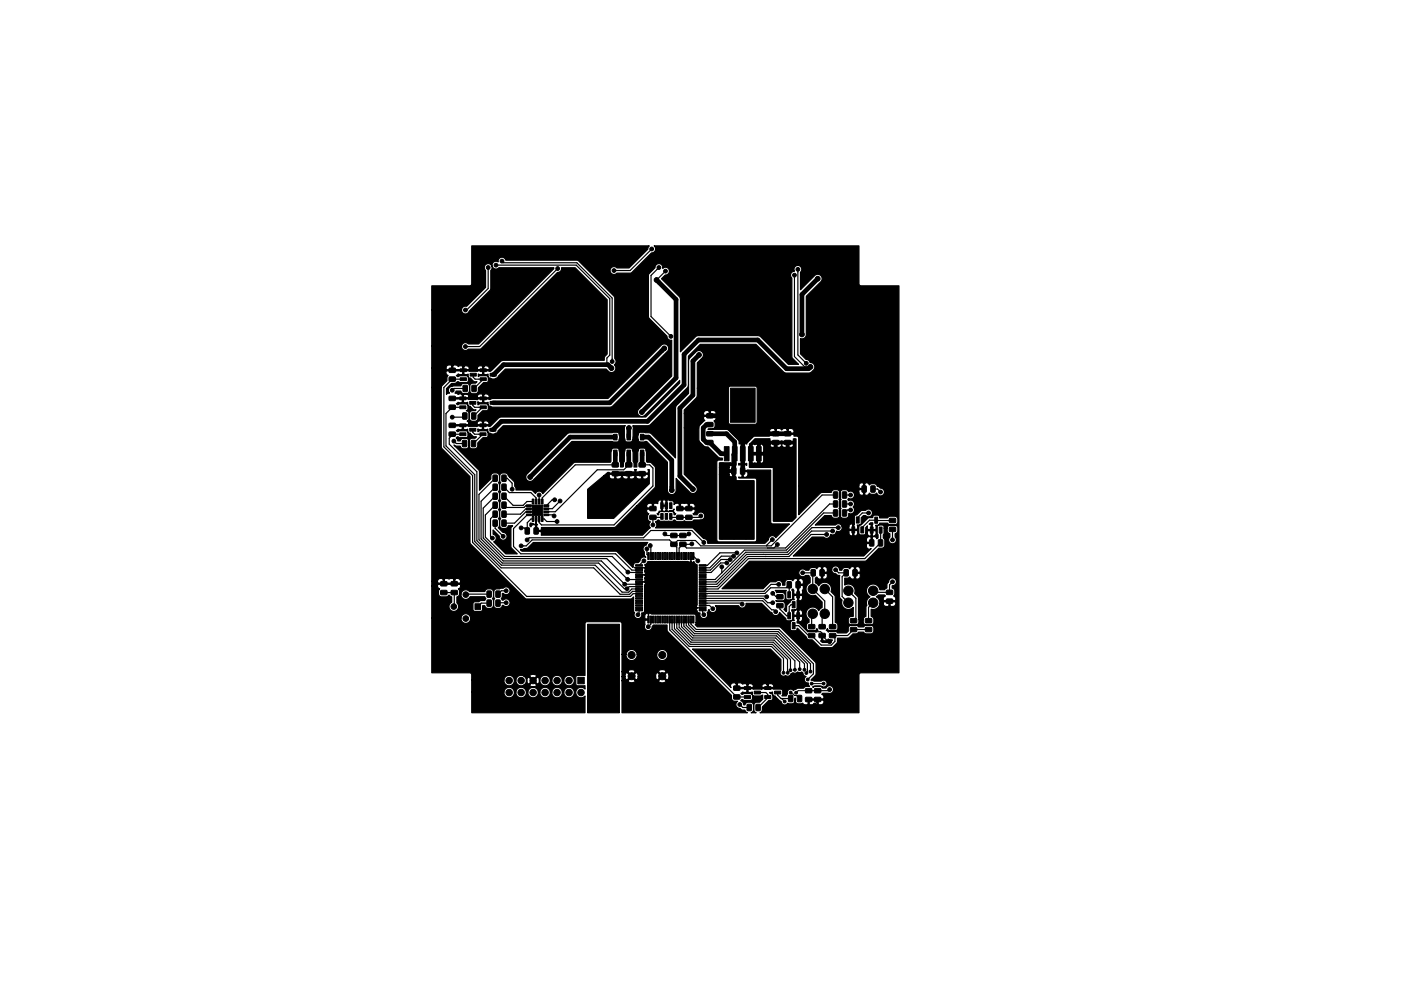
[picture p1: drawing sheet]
<svg xmlns="http://www.w3.org/2000/svg" width="297mm" height="210mm" viewBox="0 0 297 210" stroke-linecap="round" stroke-linejoin="round" font-family="sans-serif">
<g fill="#000" stroke="#000" stroke-width=".21">
<path d="M95.3 78.1h1.2v.8l-1.2 .1zM95.3 80h1.2v.8l-1.2 .1zM97.6 78.2h1.3v.6h-1.3zM99.7 79.2h1.3v.6h-1.3zM101.8 78.2h1.3v.6h-1.3zM103.9 79.2h1.3v.6h-1.3zM95.3 89.8h1.2v.8l-1.2 .1zM95.3 91.7h1.2v.8l-1.2 .1zM95.3 84.1h1.2v.8l-1.2 .1zM95.3 86h1.2v.8h-1.2zM97.5 89.9h1.3v.6h-1.3zM97.5 91.8h1.3v.6h-1.3z"/>
<path d="M97.5 84.2h1.3v.6h-1.3zM97.5 86.1h1.3v.6h-1.3zM97.6 80.1h1.3v.6h-1.3zM98.1 93.5h.9l-.1 1.3-.8-.1zM98.1 87.6l.9 .1-.1 1.2h-.8zM98.2 81.8h.9l-.1 1.3-.8-.1zM99.6 90.9h1.3v.6h-1.3zM99.6 85.2h1.3v.6h-1.3zM100 93.5h.8v1.3l-.9-.1zM100 87.6l.9 .1-.1 1.2h-.8zM100.1 81.8h.9l-.1 1.3-.8-.1zM101.8 89.9h1.3v.6h-1.3z"/>
<path d="M101.8 91.8h1.3v.6h-1.3zM101.8 84.2h1.3v.6h-1.3zM101.8 86.1h1.3v.6h-1.3zM101.8 80.1h1.3v.6h-1.3zM103.9 90.9h1.3v.6h-1.3zM103.9 85.2h1.3v.6h-1.3zM130.1 92.1h.7v1.2h-.7zM130.1 95.5h.7v1.2h-.7zM129.8 98.2h1.3v.8l-1.2 .1zM132.9 92.1h.8v1.2h-.8zM132.9 95.5h.8v1.2h-.8zM132.7 98.2h1.2l.1 .8-1.3 .1z"/>
<path d="M135.8 92.1h.7v1.2h-.7zM135.8 95.5h.7v1.2h-.7zM135.5 98.2h1.2l.1 .8-1.2 .1zM149.9 87.8h1.2l.1 .8-1.3 .1zM149.9 89.7l1.2-.1 .1 .9h-1.3zM149.9 93.5l1.2-.1 .1 .9h-1.3zM149.9 91.6h1.2l.1 .8-1.3 .1zM153.6 94.8h1v3h-1zM155.2 99.3l.8 .1v1.2l-.9-.1zM155.3 94.8h1v3h-1zM157 99.3l.9 .1-.1 1.2-.8-.1zM157 94.8h1v3h-1z"/>
<path d="M158.7 94.8h1v3h-1zM154.9 82.4h5.2v7.2h-5.2zM160.4 94.8h1v3h-1zM163.8 91.6h1.3v.8l-1.2 .1zM163.8 93.5l1.3-.1v.9h-1.2zM166.4 91.6h1.2l.1 .8-1.3 .1zM166.4 93.5l1.2-.1 .1 .9h-1.3zM104.6 100.8l.8 .1v1.2h-.9zM104.6 102.7l.8 .1v1.2h-.9zM104.6 104.6l.8 .1v1.2h-.9zM104.6 106.6h.8v1.2h-.9zM104.6 108.5h.8v1.2h-.9z"/>
<path d="M104.6 110.4h.8v1.3l-.9-.1zM106.4 100.8l.9 .1-.1 1.2h-.8zM106.4 102.7l.9 .1-.1 1.2h-.8zM106.4 104.6l.9 .1-.1 1.2h-.8zM106.4 106.6h.9l-.1 1.2h-.8zM106.4 108.5h.9l-.1 1.2h-.8zM106.4 110.4h.9l-.1 1.3-.8-.1zM111.4 112l.8 .1v1.2l-.9-.1zM111.6 107.1h1.1v.4h-1.1zM111.6 107.8h1.1v.3h-1.1zM111.6 108.4h1.1v.4h-1.1zM111.6 109.1h1.1v.3h-1.1z"/>
<path d="M112.8 105.9h.4v1h-.4zM112.8 109.6h.4v1h-.4zM113.5 105.9h.3v1h-.3zM113.5 109.6h.3v1h-.3zM113.2 112l.9 .1-.1 1.2-.8-.1zM114.1 105.9h.4v1h-.4zM114.1 109.6h.4v1h-.4zM112.9 107.2h2.2v2.2h-2.2zM114.8 105.9h.3v1h-.3zM114.8 109.6h.3v1h-.3zM115.3 109.1h1.1v.3h-1.1zM115.3 108.4h1.1v.4h-1.1z"/>
<path d="M115.3 107.8h1.1v.3h-1.1zM115.3 107.1h1.1v.4h-1.1zM129.8 100.1h1.3v.8h-1.2zM132.7 100.1h1.2l.1 .8h-1.3zM134.8 119.8h1.4v.3h-1.4zM135.5 100.1h1.2l.1 .8h-1.2zM137.3 117.2h.3v1.5h-.3zM137.8 117.2h.3v1.5h-.3zM138.3 117.2h.3v1.5h-.3zM137.8 107.5l1.2-.1 .1 .9h-1.3zM137.8 109.4l1.2-.1 .1 .9h-1.3zM138.8 117.2h.3v1.5h-.3z"/>
<path d="M139.3 117.2h.3v1.5h-.3zM140.1 109h.5v1.2h-.5zM140.1 106.7h.5v1.2h-.5zM139.8 117.2h.3v1.5h-.3zM140.3 117.2h.3v1.5h-.3zM141 109h.5v1.2h-.5zM141 106.7h.5v1.2h-.5zM140.8 117.2h.3v1.5h-.3zM141.3 117.2h.3v1.5h-.3zM142 109h.5v1.2h-.5zM142 106.7h.5v1.2h-.5zM141.8 117.2h.3v1.5h-.3z"/>
<path d="M142.3 117.2h.3v1.5h-.3zM142.8 117.2h.3v1.5h-.3zM142.2 115.1l1.3-.1v.9h-1.2zM142.2 113.2h1.3v.8l-1.2 .1zM143.3 117.2h.3v1.5h-.3zM143.8 117.2h.3v1.5h-.3zM143.5 107.5l1.2-.1 .1 .9h-1.2zM143.5 109.4l1.2-.1 .1 .9h-1.2zM144.3 117.2h.3v1.5h-.3zM144.8 117.2h.3v1.5h-.3zM144.2 113.2h1.2v.8l-1.2 .1zM144.2 115.1l1.2-.1v.9h-1.2z"/>
<path d="M145.3 117.2h.3v1.5h-.3zM145.8 117.2h.3v1.5h-.3zM145.4 107.5l1.2-.1 .1 .9h-1.2zM145.4 109.4l1.2-.1 .1 .9h-1.2zM146.3 117.2h.3v1.5h-.3zM146.8 117.2h.3v1.5h-.3zM148.2 119.8h1.5v.3h-1.5zM176.7 108.2h.9l-.1 1.3-.8-.1zM176.7 106.3h.9l-.1 1.3-.8-.1zM176.7 104.4h.9l-.1 1.3-.8-.1zM178.6 108.2h.9l-.1 1.3-.8-.1zM178.6 106.3h.9l-.1 1.3-.8-.1z"/>
<path d="M178.6 104.4h.9l-.1 1.3-.8-.1zM180.6 111.8h.6v1.3h-.6zM181.6 109.7h.6v1.3h-.6zM182.5 111.8h.6v1.3h-.6zM182.8 103.1l.9 .1-.1 1.2-.8-.1zM184.5 111.8h.6v1.3h-.6zM184.4 114.6h.9l-.1 1.2h-.8zM184.7 103.1l.8 .1v1.2l-.9-.1zM185.5 109.7h.6v1.3h-.6zM186.4 111.8h.6v1.3h-.6zM186.3 114.6h.8v1.2h-.9zM188.6 110h1.2l.1 .8-1.3 .1z"/>
<path d="M188.6 111.9h1.2l.1 .8-1.3 .1zM93.5 123.4h1.2l.1 .8-1.3 .1zM93.5 125.3h1.2l.1 .8-1.3 .1zM95.7 123.4h1.2l.1 .8-1.3 .1zM95.7 125.3h1.2l.1 .8-1.3 .1zM100.7 128.1h1.2v1.2h-1.2zM103.3 127.3l.9 .1-.1 1.2h-.8zM103.3 125.4l.9 .1-.1 1.2-.8-.1zM105.2 127.3l.8 .1v1.2h-.9zM105.2 125.4l.8 .1v1.2l-.9-.1zM134.8 120.3h1.4v.3h-1.4zM134.8 120.8h1.4v.3h-1.4z"/>
<path d="M134.8 121.3h1.4v.3h-1.4zM134.8 121.8h1.4v.3h-1.4zM134.8 122.3h1.4v.3h-1.4zM134.8 122.8h1.4v.3h-1.4zM134.8 123.3h1.4v.3h-1.4zM134.8 123.8h1.4v.3h-1.4zM134.8 124.3h1.4v.3h-1.4zM134.8 124.8h1.4v.3h-1.4zM134.8 125.3h1.4v.3h-1.4zM134.8 125.8h1.4v.3h-1.4zM134.8 126.3h1.4v.3h-1.4zM134.8 126.8h1.4v.3h-1.4z"/>
<path d="M134.8 127.3h1.4v.3h-1.4zM134.8 127.8h1.4v.3h-1.4zM134.8 128.3h1.4v.3h-1.4zM134.8 128.8h1.4v.3h-1.4zM134.8 129.3h1.4v.3h-1.4zM137.3 130.7h.3v1.5h-.3zM137.8 130.7h.3v1.5h-.3zM138.3 130.7h.3v1.5h-.3zM138.8 130.7h.3v1.5h-.3zM139.3 130.7h.3v1.5h-.3zM139.8 130.7h.3v1.5h-.3zM140.3 130.7h.3v1.5h-.3z"/>
<path d="M140.8 130.7h.3v1.5h-.3zM141.3 130.7h.3v1.5h-.3zM141.8 130.7h.3v1.5h-.3zM142.3 130.7h.3v1.5h-.3zM142.8 130.7h.3v1.5h-.3zM143.3 130.7h.3v1.5h-.3zM143.8 130.7h.3v1.5h-.3zM144.3 130.7h.3v1.5h-.3zM144.8 130.7h.3v1.5h-.3zM145.3 130.7h.3v1.5h-.3zM145.8 130.7h.3v1.5h-.3zM146.3 130.7h.3v1.5h-.3z"/>
<path d="M146.8 130.7h.3v1.5h-.3zM148.2 129.3h1.5v.3h-1.5zM148.2 128.8h1.5v.3h-1.5zM148.2 128.3h1.5v.3h-1.5zM148.2 127.8h1.5v.3h-1.5zM148.2 127.3h1.5v.3h-1.5zM148.2 126.8h1.5v.3h-1.5zM148.2 126.3h1.5v.3h-1.5zM148.2 125.8h1.5v.3h-1.5zM148.2 125.3h1.5v.3h-1.5zM148.2 124.8h1.5v.3h-1.5zM148.2 124.3h1.5v.3h-1.5z"/>
<path d="M148.2 123.8h1.5v.3h-1.5zM148.2 123.3h1.5v.3h-1.5zM148.2 122.8h1.5v.3h-1.5zM148.2 122.3h1.5v.3h-1.5zM148.2 121.8h1.5v.3h-1.5zM148.2 121.3h1.5v.3h-1.5zM148.2 120.8h1.5v.3h-1.5zM148.2 120.3h1.5v.3h-1.5zM164.7 128.1l1.2-.1 .1 .9h-1.2zM164.7 126.2h1.2l.1 .8-1.2 .1zM166.9 123.4l.9 .1-.1 1.2h-.8zM167 130h.6v1.3h-.6z"/>
<path d="M167 125.5h.6v1.3h-.6zM168 132.1h.6v1.3h-.6zM168 127.6h.6v1.3h-.6zM168.8 123.4l.9 .1-.1 1.2h-.8zM168.9 130h.6v1.3h-.6zM168.9 125.5h.6v1.3h-.6zM171.5 134.4h1.2v.8l-1.2 .1zM171.5 132.5h1.2v.8l-1.2 .1zM172 120.9h.9l-.1 1.3-.8-.1zM173.9 120.9h.8v1.3l-.9-.1zM173.7 134.4h1.2l.1 .8-1.3 .1zM173.7 132.5h1.2l.1 .8-1.3 .1z"/>
<path d="M175.9 134.4h1.2l.1 .8-1.3 .1zM175.9 132.5h1.2l.1 .8-1.3 .1zM179 120.9h.8v1.3l-.8-.1zM180.3 133.2l1.3-.1v.8l-1.2 .1zM180.3 131.3l1.3-.1v.9h-1.2zM180.9 120.9h.8v1.3l-.9-.1zM183.5 133.2l1.2-.1 .1 .8-1.2 .1zM183.5 131.3l1.2-.1 .1 .9h-1.2zM188 127.1h1.2l.1 .8-1.3 .1zM188 125.3l1.2-.1 .1 .9h-1.3zM122.5 143.7h1.4v1.4h-1.4zM155.6 145.6l1.2-.1 .1 .9h-1.3z"/>
<path d="M155.6 147.5l1.2-.1 .1 .9h-1.3zM157.8 145.7h1.3v.6h-1.3zM157.8 147.6h1.3v.6h-1.3zM158.4 149.5l.7-.1 .2 .1v1.1l-.1 .2-.8-.1zM159.9 146.6h1.3v.6h-1.3zM160.3 149.5h.9l-.1 1.3-.8-.1zM162.1 145.7h1.3v.6h-1.3zM162.1 147.6h1.3v.6h-1.3zM164.2 146.6h1.3v.6h-1.3zM167.2 147.6h.9l-.1 1.3-.8-.1zM169.1 147.6h.9l-.1 1.3-.8-.1zM170.8 148h1.2l.1 .8-1.2 .1z"/>
<path d="M170.8 146.1h1.2l.1 .8-1.2 .1zM172.7 148h1.2l.1 .8-1.2 .1zM172.7 146.1h1.2l.1 .8-1.2 .1z"/>
<circle cx="103.5" cy="56.8" r=".4"/>
<circle cx="105.2" cy="56.3" r=".4"/>
<circle cx="106.4" cy="55.4" r=".4"/>
<circle cx="118.2" cy="57" r=".4"/>
<circle cx="130.2" cy="57.4" r=".4"/>
<circle cx="138.2" cy="52.8" r=".4"/>
<circle cx="139.2" cy="59.4" r=".5"/>
<circle cx="139.7" cy="56.8" r=".4"/>
<circle cx="141.1" cy="57.5" r=".4"/>
<circle cx="168.4" cy="58.4" r=".4"/>
<circle cx="169.2" cy="57.1" r=".4"/>
<circle cx="173.4" cy="59.1" r=".5"/>
<circle cx="98.7" cy="73.5" r=".4"/>
<circle cx="98.7" cy="65.8" r=".4"/>
<circle cx="129.6" cy="78.1" r=".5"/>
<circle cx="129.8" cy="76.7" r=".4"/>
<circle cx="140.8" cy="73.9" r=".5"/>
<circle cx="142.2" cy="71.4" r=".4"/>
<circle cx="148.2" cy="75.3" r=".5"/>
<circle cx="170" cy="71" r=".5"/>
<circle cx="170.9" cy="77.1" r=".4"/>
<circle cx="171.8" cy="77.8" r=".5"/>
<circle cx="95.9" cy="82.8" r=".4"/>
<circle cx="95.9" cy="88.5" r=".4"/>
<circle cx="96.2" cy="93.6" r=".4"/>
<circle cx="133.3" cy="90.8" r=".5"/>
<circle cx="136.1" cy="87.4" r=".5"/>
<circle cx="94" cy="104.4" r=".4"/>
<circle cx="104.4" cy="114.2" r=".4"/>
<circle cx="106.7" cy="113.8" r=".4"/>
<circle cx="108.6" cy="103.8" r=".4"/>
<circle cx="110.5" cy="115.8" r=".4"/>
<circle cx="110.5" cy="112" r=".4"/>
<circle cx="111.8" cy="114.5" r=".4"/>
<circle cx="112.4" cy="101.2" r=".5"/>
<circle cx="114.3" cy="105" r=".4"/>
<circle cx="117.5" cy="109.5" r=".4"/>
<circle cx="117.6" cy="106" r=".4"/>
<circle cx="118.1" cy="110.6" r=".4"/>
<circle cx="118.7" cy="106.3" r=".4"/>
<circle cx="125.7" cy="106.9" r=".4"/>
<circle cx="125.7" cy="108.8" r=".4"/>
<circle cx="129.5" cy="106.9" r=".4"/>
<circle cx="129.5" cy="108.8" r=".4"/>
<circle cx="134" cy="119" r=".4"/>
<circle cx="136.5" cy="119" r=".4"/>
<circle cx="137.2" cy="116.5" r=".4"/>
<circle cx="137.9" cy="115.7" r=".4"/>
<circle cx="138.4" cy="111.4" r=".4"/>
<circle cx="141" cy="113.3" r=".4"/>
<circle cx="142.4" cy="104" r=".5"/>
<circle cx="146" cy="119.6" r=".4"/>
<circle cx="146" cy="113.3" r=".4"/>
<circle cx="146.7" cy="115.4" r=".4"/>
<circle cx="146.9" cy="103.8" r=".5"/>
<circle cx="148" cy="119" r=".4"/>
<circle cx="148.6" cy="109.5" r=".4"/>
<circle cx="149.2" cy="115.1" r=".4"/>
<circle cx="153" cy="112.6" r=".4"/>
<circle cx="153" cy="113.9" r=".4"/>
<circle cx="154.1" cy="119.4" r=".4"/>
<circle cx="154.8" cy="118.7" r=".4"/>
<circle cx="155.5" cy="118" r=".4"/>
<circle cx="155.6" cy="113.9" r=".4"/>
<circle cx="155.6" cy="112.6" r=".4"/>
<circle cx="156.2" cy="117.3" r=".4"/>
<circle cx="158.1" cy="113.9" r=".4"/>
<circle cx="158.1" cy="112.6" r=".4"/>
<circle cx="163.8" cy="114.5" r=".4"/>
<circle cx="164.8" cy="115.5" r=".4"/>
<circle cx="165.1" cy="107.6" r=".4"/>
<circle cx="165.1" cy="109.5" r=".4"/>
<circle cx="167.6" cy="107.6" r=".4"/>
<circle cx="167.6" cy="109.5" r=".4"/>
<circle cx="175.3" cy="113.4" r=".4"/>
<circle cx="176.5" cy="112.7" r=".4"/>
<circle cx="177.7" cy="111.9" r=".4"/>
<circle cx="180.3" cy="105" r=".4"/>
<circle cx="180.3" cy="108.2" r=".4"/>
<circle cx="180.3" cy="106.9" r=".4"/>
<circle cx="182.2" cy="117.1" r=".5"/>
<circle cx="184.1" cy="108.8" r=".4"/>
<circle cx="185.4" cy="119" r=".5"/>
<circle cx="186.7" cy="104.4" r=".4"/>
<circle cx="189.2" cy="114.5" r=".4"/>
<circle cx="96.2" cy="128.7" r=".6"/>
<circle cx="97.2" cy="120.9" r=".4"/>
<circle cx="97.2" cy="133.6" r=".4"/>
<circle cx="98.8" cy="131.2" r=".6"/>
<circle cx="98.8" cy="126.2" r=".6"/>
<circle cx="107.3" cy="125.3" r=".4"/>
<circle cx="107.3" cy="127.9" r=".4"/>
<circle cx="125.7" cy="135.5" r=".4"/>
<circle cx="125.7" cy="133.6" r=".4"/>
<circle cx="125.7" cy="139.3" r=".4"/>
<circle cx="127.6" cy="133.6" r=".4"/>
<circle cx="127.6" cy="135.5" r=".4"/>
<circle cx="127.6" cy="139.3" r=".4"/>
<circle cx="130.2" cy="139.3" r=".4"/>
<circle cx="130.2" cy="133.6" r=".4"/>
<circle cx="132.4" cy="124" r=".4"/>
<circle cx="132.9" cy="124.9" r=".4"/>
<circle cx="133.1" cy="122.9" r=".4"/>
<circle cx="133.1" cy="121.4" r=".4"/>
<circle cx="133.9" cy="139" r=".75"/>
<circle cx="135.3" cy="130.4" r=".4"/>
<circle cx="137.2" cy="120.9" r=".4"/>
<circle cx="137.2" cy="128.5" r=".4"/>
<circle cx="137.4" cy="133" r=".4"/>
<circle cx="137.8" cy="124.1" r=".4"/>
<circle cx="139.7" cy="120.9" r=".4"/>
<circle cx="140.4" cy="139" r=".75"/>
<circle cx="144.8" cy="128.5" r=".4"/>
<circle cx="146" cy="122.8" r=".4"/>
<circle cx="147.3" cy="128.5" r=".4"/>
<circle cx="149.2" cy="130.4" r=".4"/>
<circle cx="151.1" cy="129.2" r=".4"/>
<circle cx="151.8" cy="138.7" r=".4"/>
<circle cx="153" cy="120.3" r=".4"/>
<circle cx="155.6" cy="138.7" r=".4"/>
<circle cx="157.4" cy="128.2" r=".4"/>
<circle cx="159.4" cy="138.7" r=".4"/>
<circle cx="162.6" cy="126.6" r=".4"/>
<circle cx="163.2" cy="138.7" r=".4"/>
<circle cx="163.8" cy="125.9" r=".4"/>
<circle cx="163.8" cy="127.9" r=".4"/>
<circle cx="164.5" cy="129.8" r=".4"/>
<circle cx="165.1" cy="124" r=".4"/>
<circle cx="170.2" cy="121.5" r=".4"/>
<circle cx="170.8" cy="136.8" r=".4"/>
<circle cx="172.3" cy="130.2" r="1"/>
<circle cx="172.3" cy="125" r="1"/>
<circle cx="172.7" cy="138" r=".4"/>
<circle cx="174.9" cy="130.2" r="1"/>
<circle cx="174.9" cy="125" r="1"/>
<circle cx="175.9" cy="136.1" r=".4"/>
<circle cx="176.5" cy="139.3" r=".4"/>
<circle cx="176.5" cy="138" r=".4"/>
<circle cx="177.2" cy="120.9" r=".4"/>
<circle cx="178.4" cy="133" r=".5"/>
<circle cx="178.4" cy="138" r=".4"/>
<circle cx="178.4" cy="139.3" r=".4"/>
<circle cx="179.9" cy="127.9" r="1"/>
<circle cx="179.9" cy="125.3" r="1"/>
<circle cx="185.1" cy="125.3" r="1"/>
<circle cx="185.1" cy="127.9" r="1"/>
<circle cx="189.2" cy="123.4" r=".4"/>
<circle cx="107.9" cy="146.9" r=".68"/>
<circle cx="107.9" cy="144.4" r=".68"/>
<circle cx="110.5" cy="146.9" r=".68"/>
<circle cx="110.5" cy="144.4" r=".68"/>
<circle cx="113" cy="146.9" r=".68"/>
<circle cx="113" cy="144.4" r=".68"/>
<circle cx="115.6" cy="146.9" r=".68"/>
<circle cx="115.6" cy="144.4" r=".68"/>
<circle cx="118.1" cy="144.4" r=".68"/>
<circle cx="118.1" cy="146.9" r=".68"/>
<circle cx="120.6" cy="144.4" r=".68"/>
<circle cx="120.6" cy="146.9" r=".68"/>
<circle cx="123.2" cy="146.9" r=".68"/>
<circle cx="125.7" cy="150.1" r=".4"/>
<circle cx="125.7" cy="147.6" r=".4"/>
<circle cx="127.6" cy="150.1" r=".4"/>
<circle cx="127.6" cy="147.6" r=".4"/>
<circle cx="130.2" cy="150.1" r=".4"/>
<circle cx="130.2" cy="147.6" r=".4"/>
<circle cx="133.9" cy="143.5" r=".75"/>
<circle cx="140.4" cy="143.5" r=".77"/>
<circle cx="146" cy="145.7" r=".4"/>
<circle cx="149.9" cy="145.7" r=".4"/>
<circle cx="149.9" cy="143.1" r=".4"/>
<circle cx="151.8" cy="140.6" r=".4"/>
<circle cx="155.6" cy="140.6" r=".4"/>
<circle cx="156.8" cy="149.5" r=".4"/>
<circle cx="159.4" cy="140.6" r=".4"/>
<circle cx="163.2" cy="140.6" r=".4"/>
<circle cx="166.1" cy="142.7" r=".3"/>
<circle cx="166.4" cy="148.8" r=".3"/>
<circle cx="167" cy="142.7" r=".3"/>
<circle cx="167.6" cy="142.2" r=".3"/>
<circle cx="167.6" cy="146.9" r=".3"/>
<circle cx="168.5" cy="142.1" r=".3"/>
<circle cx="168.8" cy="147" r=".3"/>
<circle cx="169.5" cy="142" r=".3"/>
<circle cx="170.6" cy="142.1" r=".3"/>
<circle cx="171" cy="142.8" r=".3"/>
<circle cx="171.3" cy="144.2" r=".3"/>
<circle cx="171.8" cy="142.5" r=".3"/>
<circle cx="172.1" cy="145" r=".3"/>
<circle cx="172.7" cy="149.5" r=".3"/>
<circle cx="174.6" cy="145" r=".3"/>
<circle cx="175.9" cy="146.3" r=".4"/>
</g>
<g fill="none" stroke="#000" stroke-width="1">
<path d="M139.2 59.4l4.1 4.1v16.7l-7.2 7.2M173.4 59.1l-3.4 3.4v8.5M129.6 78.1l-.7-.7h-22.1l-2.2 2.1M140.8 73.9l-11.5 11.6h-24.7M148.2 75.3l-1.3 1.3v7.2l-2.8 2.8v14.4l2.8 2.8M171.8 77.8l-.4 .4h-4.6l-6.1-6.1h-12.6l-3.1 3.1v6.5l-7.7 7.7h-31l-1.8 1.8M104.5 91.2h.1M130.5 92.7h-9.6l-8.5 8.5M130.5 96.1v2.5M133.3 96.1v2.5M133.3 90.8v1.9M136.1 92.7h1.4l4.9 5v6.3"/>
<path d="M136.1 96.1v2.5M150.5 92h3.5l1.8 1.8v2.5l-.2 .2v3.4M150.5 88.2h1.4l5.6 5.6M150.5 90.1h-.7l-.7 .7v2.4l.7 .7h.7l2.4 2.4h1.2M157.5 93.8v6.1M167 92h-7.8l-1.7 1.8M130.5 100.5h5.6"/>
</g>
<g fill="none" stroke="#000" stroke-width=".25">
<path d="M103.5 56.8v4.4l-4.6 4.6h-.2M105.2 56.3h17l7.1 7.1v11.9l-.6 .7v1.2l.8 .9M106.4 55.4l.4 .3h15.5l7.5 7.5v13.5M118.2 57l-16.5 16.5h-3M138.2 52.8l-4.6 4.6h-3.4M139.7 56.8l-1.7 1.6v8.8l4.2 4.2M141.1 57.5l-1.9 1.9M168.4 58.4v17.3l2.2 2.1h1.2M169.2 57.1v18.2l1.7 1.8M95.9 78.5v.1M95.9 78.5h6.6M100.3 79.5v.5l.4 .4h1.8"/>
<path d="M95.9 86.4h.1M95.9 86.4l-1.3 1.3v6.9l6.1 6.1v14.2l5.5 5.6h19.7l5.6 5.6h2l.6-.6h1.4M95.9 92.1h.1M95.9 92.1v.2l-.7 .7v1.2l5.9 5.9v14.6l5.2 5.2h19.9l5.7 5.7h1.4l.7-.6h1.5M95.9 86.4h2.2M95.9 92.1h2.2M96.2 93.6l.5 .5h1.8M98.2 80.4h-2.3l-1.8 1.8v12.6l6.1 6.1v14.2l11.5 11.4h22l.5-.5h1.3M98.6 88.3l-.3 .2h-2.4M98.6 82.4h-2.3l-.4 .4M100.2 85.5v.5l.4 .4h1.9M100.2 91.2v.5l.4 .4h1.8"/>
<path d="M102.3 86.4l-1.9 1.9M102.4 92.1l-2 2M102.4 90.2h-6.5M102.5 84.5h-6.6M102.5 80.4v.1M102.5 80.5l-2 1.9M130.5 98.6h-8.5l-7 7v.8M133.3 98.6l-1 1.1h-5.7l-8.9 8.9h-1.9M136.1 98.6h1.6l.7 .7v3.8l-8.2 8.3h-15.4l-.5-.5v-.8M105 103.4l-3 2.9v8l4.7 4.7h20.8l5 5h3M105 101.5l-3.4 3.4v9.6l4.9 5h20.4l5.5 5.4h.5l.5-.4h2.1M105 111v1.1l1.7 1.7"/>
<path d="M105 109.1l-1 1v3.7l.4 .4M105 107.2l-2.1 2.1v4.7l4.1 4.1h22.8l3.4 3.4h2.3M105 105.3l-2.5 2.5v6.3l4.3 4.4h21.9l4.4 4.5h2.4M106.9 103.4l1.1 1.1h4.6l1.1 1.1v.8M106.9 107.2l.4 .5h3.8l.4-.4h.6M106.9 101.5h.6l1.1 1v1.3M106.9 105.3l1.9 1.9h2.1l.8-.8h1.3M110.5 115.8h1.1l1.2-1.3h29.1l1.6 1.6v1.9M111.8 114.5l.4-.4h24.2l1.6-1.5h8.7l2.5 2.5M112.1 109.2h-.3l-2.9 2.9v3.8l1.5 1.6h20.1l3.5 3.5h1.5M112.1 107.9h-.6l-1.2 1.2h-3.4M112.1 108.6h-.6l-2.4 2.4h-2.2"/>
<path d="M113 110.1h-.4l-.8 .8v1.7l-.6-.6h-.7M113.7 110.1v2.5M114.3 105v1.4M115 110.1h.4l.5 .5h2.2M115.8 109.2h1.4l.3 .3M117.6 106h-.5l-1.3 1.3M118.7 106.3l-1.6 1.6h-1.3M134 119v.9l.5 .6h2.2l.5 .4v1.9l-.7 .7h-1M136.5 119l-1 1M137.2 116.5v1.1l.3 .4M137.9 115.7l.1 .2v2.1M140.3 109.6l-.2 .2h-1.7v1.6"/>
<path d="M141 113.3l.3 .3h4.4l.3-.3M144.1 107.9h1.9M144.8 115.5l-.8 .8v1.7M146.5 118v1.2l-.5 .4M146.7 115.4l-1.9 .1M147 118l1 1M148.6 109.5l-.3 .3h-5.9l-.2-.2M154.1 119.4h-1.3l-2 2.1h-1.8M154.8 118.7h-1.9l-2.3 2.3h-1.6M155.5 118h-2.5l-2.5 2.5h-1.5M156.2 117.3h.1M156.2 117.3h-3.6l-2.6 2.7h-1"/>
<path d="M162.2 118.1h.1M163.8 114.5l-1.2 1.3M164.8 115.5l-.7 .8M175.3 113.4h-3.3l-4.7 4.7h-8.8l-6.4 6.4h-3.1M176.5 112.7h-4.4l-5 4.9h-8.8l-6.3 6.4h-3M177.2 108.8h-2.6l-7.9 7.9h-8.8l-6.3 6.3h-2.6M177.2 106.9h-1.3l-9.3 9.4h-21l-.8-.8M177.2 105h-2.9l-10.8 10.8h-14.9l-1.2-1.1h-3.7l-.8 .8M177.7 111.9h-5.5l-5.3 5.3h-8.8l-6.3 6.3h-2.8M179 106.9h1.3M179 105h1.3M180.3 108.2h-.6l-.7 .6"/>
<path d="M184.1 108.8h-1.3l-.9 1v.5M184.8 115.2h.1M184.8 112.5v2.7M185.1 103.8h1l.6 .6M186.7 112.5v2.7l-3.3 3.3h-24.7l-6.5 6.5h-3.2M189.2 112.3v2.2M189.2 110.4h-4.8l-1.5 1.4v.6M94.1 125.7h2.2l-.1 3M94.1 123.8h2.2M103.7 126.1l-4.9 .1M103.7 128h-1.7l-.7 .7M107.3 127.9l-1.7 .1"/>
<path d="M107.3 125.3h-1l-.7 .8M135.5 129.5v.7l-.2 .2M137.2 128.5v.6l.3 .3v2M137.2 121.5l-.5 .5h-1.2M138 131.4v1l-.6 .6M142 131.4v2.3l14.2 14.2h2.3M142.5 131.4v2.1l3.6 3.7h17.5l2.5 2.5v3M143 131.4v2l3.3 3.3h17.5l3.2 3.2v2.8M143.5 131.4v1.8l3 3.1h17.4l3.7 3.6v2.3M144 131.4v1.7l2.7 2.7h17.4l4.4 4.4v1.9M144.5 131.4v1.6l2.4 2.4h17.5l5.1 5.1v1.5M145 131.4v1.4l2.1 2.1h17.5l6 5.9v1.3"/>
<path d="M145.5 131.4v1.3l1.8 1.8h17.5l6.4 6.3v1.8l-.2 .2M146 131.4v1.2l1.4 1.4h17.6l6.8 6.8v1.7M146.5 131.4v1l1.1 1.2h17.6l7.3 7.2v2.2l-1.2 1.2M147.3 128.5l.5 .5h1.2M149 129.5v.7l.2 .2M149 128.5h1.4l.7 .7M149 128h8.1l.3 .2M149 127h12.8l1 .9h1M149 126h1M149 126.5h13.4l.2 .1M149 127.5h12.7l1.9 1.9h.5l.4 .4M150 125.9h12.2l1.2-1.2h3.3l.6-.6v2.1"/>
<path d="M150 125.9v.1M153 120.3v1.2M163.8 125.9l.8 .7h1.1M165.1 124h-1.6l-1.5 1.5h-13M168.3 132.7h1l2.1 2.1h.7l2 2.1h2.1l.8-.8v-.8l-.5-.5h3.2l1.3-1.2h3.1M168.3 128.3h-.6l-.4 .4v1.9h-.5l-1.4-1.4v-.7M169.2 124.1v7.9l2 2h2.8l.3 .4v.4l1.3 1.3h.3M170.2 121.5h2.2M172.3 130.2l-.2 .3v2.5M172.7 121.5l-.4 .4v3.1l2.6 2.5v2.7l-.6 .6v2.2M174.9 125l1.6 1.6v6.4M177.2 120.9l.6 .6h1.6"/>
<path d="M179.1 121.8l-.6 .6v4.2l1.4 1.3M179.9 125.3l1.6 1.6v4.3l-.5 .5M185.1 127.9l-1 1v2.8M189.2 123.4l-.6 .7v1.6h-3.1l-.4-.4M156.2 146h.1M156.2 146h6.6M156.8 149.5l.7 .6h1.4M160.6 146.9h1.8l.4 .4v.8l-2.1 2M164.9 146.9v.6l.7 .7h2M165.7 148.2l.7 .6M175.9 146.3l-.2 .2h-4.3"/>
</g>
<path d="M167.6 146.9l.8 .7h.5l.6 .6M171.4 146.5h-2.2l-.4 .5M171.4 148.4h2v.4l-.7 .7M174.6 145h-2.5" fill="none" stroke="#000" stroke-width=".21"/>
<path d="M152.6 98.2l2.8 .2 .2-.2v-2.1l.4-.1v2.6l-.2 .2v2.3l.2 .1v.8h3.8v12.3h-7.2v-13.7h1.9a.54 .54 0 0 0 .3 .6 .54 .54 0 0 0 .6-.1v-1h-.8l-.1 .5h-1.9v-1.4h1.9l.1 .5h.8v-.9a.54 .54 0 0 0-.6-.1 .54 .54 0 0 0-.3 .5h-1.9zM159 94.3l1.1-1.1h3.1v.3l.1 .2h2.3l.1-.1 .2 .1h2.3l.1-.2v-.3h.4v16.5l-.8 .8h-3.9v-11.3l-.2-.1h-4.9l.1-2.6h.4v1.7l.3 .2 .3-.1 .5 .1 .2-.2v-1.7h.4v1.7a.55 .55 0 0 0 .6 .1 .55 .55 0 0 0 .3-.5v-1.2l-.2-.1h-2.8v-2.2h.4v1.8h1.3v-1.8h.4v1.8h.7l.2-.2-.2-1.5h1.4a.66 .66 0 0 0 .4 .6 .66 .66 0 0 0 .7-.2v-.7h.4v.7a.67 .67 0 0 0 1-.2 .67 .67 0 0 0 1.1 .2v-.7h.4v.7a.6 .6 0 0 0 .8 .1 .6 .6 0 0 0 .2-.8h-2.3l-.2 .1-.1-.1h-2.3l-.1 .3h-1.4l-.4-.2-.3 .1-.7-.1z" fill="#000" stroke="#000" stroke-width=".4"/>
<path d="M91.5 60.6h8.1l.3-.1 .1-.3v-8h37.7l-.4 .7-3.9 3.9h-2.6a.83 .83 0 0 0-1.2 0 .83 .83 0 0 0 0 1.2 .83 .83 0 0 0 1.2 0l3.1-.1 4.4-4.2a.83 .83 0 0 0 .7-.6 .83 .83 0 0 0-.3-.9h43.4v8l.1 .3 .4 .1h8v82.1h-8l-.4 .2-.1 .3v8h-21l.5-.4v-.8l1.4-1.4h.6l.2-.3v-.9l-.7-.5 .7-.1 .1 .7 .5 .2 1.2 1.2a.73 .73 0 0 0 .6 .7 .73 .73 0 0 0 .8-.4l.4 .1 .9-.1 .2-.4 .1-.7v.6a.67 .67 0 0 0 .7 .6l.9-.1 .3 .3h.7l.1-.1v-.9h.3v.9l.1 .1h1.4l.1-.1v-.9h.3v.9l.1 .1h.6a.6 .6 0 0 0 .3-1h-3.2v-.2h3.2l.2-.2a.68 .68 0 0 0-.5-.8l.2-.2h1.2a.83 .83 0 0 0 1.1-.5 .83 .83 0 0 0-.5-1.1 .83 .83 0 0 0-1.1 .5h-.7l-.6-.4h-1l-.4 .2-.1-.1 .3-.1h1.5a.73 .73 0 0 0 1.1-.1 .73 .73 0 0 0-.1-1 .73 .73 0 0 0-1 0h-1.5l-.6-.2 1-1.2-.1-2.6-7.5-7.5h-17.5l-.5-.5 .2-.4h19.9l.1 1.4 .1 .2 1 .1 .4-.5 1.9 1.9 .2 .4 .3 .1 .7 .1 1.5 1.5 .4 .1h2.4l1-1 .1-1h2.2l1-.9 .9-.1 .3-.3h1.1l.5 .4h1a.67 .67 0 0 0 .7-.7l-.1-.7-.5-.4h-1.1l-.5 .3h-1.1l-.4-.3h-1.1a.67 .67 0 0 0-.7 .6l.1 .6-.4 .4h-1.9l-.6-.4h-1.1l-.3 .2-.4-.4 .2-.3 .2 .3 .3 .2 1.3-.1 .4-.3 .1-.8a.67 .67 0 0 0-.6-.6v-5.6l-.9-1v-.1a1.43 1.43 0 0 0-.8-1.8 1.43 1.43 0 0 0-1.8 .7l-.7-.6v-1.1l.3-.2a.6 .6 0 0 0 1 .3v-1h.2v1l.2 .2a.67 .67 0 0 0 .8-.7v-.4l-.1-.1h-1.2l.1-1.3h.2v1h.9l.1-.2v-.4h.9v.2a.83 .83 0 0 0 .9 .7l.4 .3 .5 .1-.1 4.5 .5 .7a1.47 1.47 0 0 0 .6 1.8 1.47 1.47 0 0 0 1.8-.2v1.9h-.4a.67 .67 0 0 0-.7 .6l.1 .7 .2 .4 1.3 .1a.67 .67 0 0 0 .7-.7v-.5h.9v.7l.3 .4 1.3 .1a.67 .67 0 0 0 .7-.7l-.1-.7-.5-.4v-1.5a1.43 1.43 0 0 0 1.9-1.3h.7l.2 .6 .8 .1 .2-.2v-.8h.2v.8a.73 .73 0 0 0 1.2-.3l-.1-.5h-2.4l-.1 .3h-.7l-.2-.8-.6-.6 .5-.4h1.2l.2 .3a.59 .59 0 0 0-.3 .9h2.4l.1-.1a.68 .68 0 0 0-.4-.8l.2-.4v-.7a.67 .67 0 0 0-.6-.6l.1-.5a.83 .83 0 0 0 .9-.8 .83 .83 0 0 0-.9-.9 .83 .83 0 0 0-.8 .9l-.3 .5-.1 .8-.5 .3h-1v-.2a1.43 1.43 0 0 0-2.3-.7 1.43 1.43 0 0 0 .3 2.4 1.74 1.74 0 0 0-.8 1.9l-.1 .4v1.9a.67 .67 0 0 0-.6 .6h-.9l-.1-4.6-.8-.9a1.42 1.42 0 0 0-.4-1.7 1.42 1.42 0 0 0-1.7-.1v-1.4l.7-.1 .4-.2a.6 .6 0 0 0 1 .3v-1h.2v1l.2 .2a.67 .67 0 0 0 .8-.7v-.4l-.2-.1h-1.1l.1-1.3h.2v1h.8l.2-.2v-.5a.6 .6 0 0 0-1-.3l-.4-.2a.68 .68 0 0 0-.8 .5l-.4-.3h-.6a.67 .67 0 0 0-.7 .6l-.5-.1a.83 .83 0 0 0-.8-.8 .83 .83 0 0 0-.9 .7l-.9-.1a.6 .6 0 0 0-1-.3l-.4-.2a.68 .68 0 0 0-.8 .5l-.4-.3h-.6a.67 .67 0 0 0-.7 .6l-.8-.1a.83 .83 0 0 0-1.2 .1 .83 .83 0 0 0 .1 1.2 .83 .83 0 0 0 1.2-.1h.7l.3 .4v1.2h-.2a1.43 1.43 0 0 0-.6 1.9 1.43 1.43 0 0 0 1.9 .7l1.4 1.4v1.2l-.7 .6a1.43 1.43 0 0 0-2.2-.3 1.43 1.43 0 0 0 .1 2.2v.7l-.5 .4v.7a.67 .67 0 0 0 .6 .7l1.2-.1 .4-.4 .2 .3-.4 .4-.5-.2-1.2 .1-1.7-1.7-.6-.1 .1-1.4h.3v1l.2 .1a.7 .7 0 0 0 .4-1.1h-1.6l-.1 .1 .1 .8h-.6l-.3 .4h-19.9v-1.5l-.4-.3h-9.1a.36 .36 0 0 0-.4-.2 .36 .36 0 0 0-.2 .4l-.2-.4a.63 .63 0 0 0-.6 .6v.5l.2 .1h.5v.3h-.5l-.2 .1 .1 .8a.87 .87 0 0 0 .5 1.3 .87 .87 0 0 0 1.1-1l.1-.2h2.9v1.2l.2 .2 13.5 13.5v.6a.67 .67 0 0 0 .7 .7h.5a.83 .83 0 0 0-.2 1 .83 .83 0 0 0 .8 .5l.4 .3 .6 .1 .2 .3 .3 .2h-26.5v-6.8h1.2l.1 .3 .8 .2 .6-.2 .1-.3h4.9a.93 .93 0 0 0 1.6 0l-.8-.8-.8 .8h-4.9l-.8-.8-.8 .8h-1.2v-.9h.6l.2 .7h.3l.7-.7h.4l.8 .7h.2l.2-.7h3.7l.2 .7 .2 .1 .8-.8h.4l.8 .8a.93 .93 0 0 0 0-1.6l-.8 .8h-.4l-.8-.8h-.2l-.2 .8h-3.7l-.1-.6-.3-.2-.8 .8h-.4l-.7-.8a.74 .74 0 0 0-.5 .8h-.6v-1h1.2l.8 .8 .8-.8h4.9l.8 .8 .8-.8-.1-.2-.8-.2-.6 .2-.1 .2h-4.9a.92 .92 0 0 0-1.6 0h-1.2v-3.6h.8v.2a1.18 1.18 0 0 0 1.3 1 1.18 1.18 0 0 0 1.1-1.2h4.1v.2a1.18 1.18 0 0 0 1.8 .9 1.18 1.18 0 0 0 0-2 1.18 1.18 0 0 0-1.8 .9h-4.1l-.1-.3a1.18 1.18 0 0 0-1.2-.8 1.18 1.18 0 0 0-1.1 1.1h-.8v-6.6l-.2-.3-7.2-.1-.3 .1-.2 .3v11h-1.6l-.3 .4v1.6l.4 .2h1.5v.7a1.12 1.12 0 0 0-1.6-.1 1.12 1.12 0 0 0 0 1.6 1.12 1.12 0 0 0 1.6 0v3.5h-24v-4.4h6.8a1.12 1.12 0 0 0 1.1 1.3 1.12 1.12 0 0 0 1.2-1.3h.3v.2a1.12 1.12 0 0 0 1.2 1 1.12 1.12 0 0 0 1-1.2h.3v.2a1.12 1.12 0 0 0 1.2 1 1.12 1.12 0 0 0 1-1.2h.4v.2a1.12 1.12 0 0 0 1.2 1 1.12 1.12 0 0 0 1-1.2h.3v.2a1.12 1.12 0 0 0 1.2 1 1.12 1.12 0 0 0 1-1.2h.3v.2a1.12 1.12 0 0 0 1.7 .9 1.12 1.12 0 0 0 0-1.9 1.12 1.12 0 0 0-1.7 .8h-.3v-.2a1.12 1.12 0 0 0-1.2-.8 1.12 1.12 0 0 0-1 1h-.3l-.1-.2a1.12 1.12 0 0 0-1.1-.8 1.12 1.12 0 0 0-1 1h-.4v-.2a1.12 1.12 0 0 0-1.2-.8 1.12 1.12 0 0 0-1 1h-.3v-.2a1.12 1.12 0 0 0-1.2-.8 1.12 1.12 0 0 0-1 1h-.3l-.1-.2a1.12 1.12 0 0 0-1.2-.8 1.12 1.12 0 0 0-1 1h-6.8v-2.5h6.8v.2a1.12 1.12 0 0 0 1.3 1 1.12 1.12 0 0 0 1-1.2h.3v.2a1.11 1.11 0 0 0 1.7 .8h1.2l.1 .2 .4 .2 .9-.2 .1-.2-.8-.7-.7 .7h-1.2l.4-.4 .1-.4 .3 .6h.2l.8-.7h.3l.7 .7a.69 .69 0 0 0 .4-.8l.2 .2a1.12 1.12 0 0 0 1.2 1 1.12 1.12 0 0 0 1-1.2h.3v.2a1.12 1.12 0 0 0 1.2 1 1.12 1.12 0 0 0 1-1.2h.3v.2a1.12 1.12 0 0 0 1.7 .8 1.12 1.12 0 0 0 0-1.9 1.12 1.12 0 0 0-1.7 .9h-.3v-.2a1.12 1.12 0 0 0-1.2-.8 1.12 1.12 0 0 0-1 1h-.3l-.1-.2a1.12 1.12 0 0 0-1.1-.8 1.12 1.12 0 0 0-1 1l-.3-.6h-.3l-.7 .7h-.3l-.8-.7a.69 .69 0 0 0-.4 .8l-.6-1h1.2l.7 .7 .8-.7a.85 .85 0 0 0-1.5 0l-1.3-.1a1.12 1.12 0 0 0-1.6 .9h-.3l-.1-.2a1.12 1.12 0 0 0-1.2-.8 1.12 1.12 0 0 0-1 1h-6.8v-1.2l-.3-.4h-8.2v-11.6h6.2a1.03 1.03 0 0 0 1.4 1.1 1.03 1.03 0 0 0 .4-1.7 1.03 1.03 0 0 0-1.7 .4l-.1 .2h-6.2v-6.8h1.3l.1 .4 .3 .2-.2 .4v.7l.3 .5 1.4 .1 .6-.3 .5 .3v1.2a1.03 1.03 0 0 0-.4 1.5 1.03 1.03 0 0 0 1.5 .2 1.03 1.03 0 0 0 0-1.6v-1.3l.3-.2 .2-.3h.3a1.03 1.03 0 0 0 .8 1 1.03 1.03 0 0 0 1.2-.5h3.1a.45 .45 0 0 1 0 .8h-.9l-.4 .3h-1l-.2 .4v1.4l.3 .2h1.5l.2-.3v-.9h.5a.67 .67 0 0 0 .7 .6l.7-.1 .4-.3v-1.3l-.2-.4 .2-.4v-1l.1 1a.42 .42 0 0 1 0 .8v1a.67 .67 0 0 0 .6 .7l.8-.1 .3-.2 .1-.4h.2a.83 .83 0 0 0 1.2 .1 .83 .83 0 0 0 0-1.2 .83 .83 0 0 0-1.2 0h-.2l-.2-.3 .2-.4v-.7l.3 .1a.83 .83 0 0 0 1.1-.1 .83 .83 0 0 0 0-1.2 .83 .83 0 0 0-1.2 .1l-1.6 .2-.5 .6a.67 .67 0 0 0-.6-.7l-.8 .1-.4 .5h-3.3a1.03 1.03 0 0 0-1-.3 1.03 1.03 0 0 0-.8 .9h-.3v-.8l-.2-.4a.6 .6 0 0 0 .3-.9h-4.6l-.1 .3h-1.3v-.9h1.3l.1 .3h1.1v-.8h.2v.8h2v-.8h.2v.8h1.1l.2-.1a.67 .67 0 0 0-.7-.9h-.4l-.2 .2-.4-.2-.8 .2-.8-.2-.4 .2a.73 .73 0 0 0-1.2 .3v.2h-1.3v-41.2h2.1v12.8l6.1 6.1-.1 14 .2 .4 11.6 11.5 22.3 .1 .6-.5v3l.3 .4a.85 .85 0 0 0 .7 1.3 .85 .85 0 0 0 .8-1.3h.4l.2-.3v-5.6a.35 .35 0 0 0 .1-.4 .35 .35 0 0 0-.3-.2l.4-.2-.2-.6 .2-.6-.4-.1 .4-.2-.2-.6 .2-.6-.4-.1 .4-.2-.2-.5 .4-.2 .2-.5h8.4l.6 .2 .2-.3 .2 .3 .4-.2 .3 .5 .4 .2v8.4l-.2 .6 .4 .2-.4 .1 .3 .7 .3 .2a.4 .4 0 0 1 .2 .7 .83 .83 0 0 0 1.2 .5 .83 .83 0 0 0 .3-1.2l.4-.6a.83 .83 0 0 0 1.3 .4 .83 .83 0 0 0 .1-1.3l4.9 .1a.83 .83 0 0 0 1 .4 .83 .83 0 0 0 .6-1h3.3l1.7 1.8 .4 .1a.84 .84 0 0 0 .9 .7 .84 .84 0 0 0 .8-.7l1.3 1.3 .1 .3 .2 .2h.8l.3-.2 .1-1.5h.2l.1 .5h.7v-1h.3v1h.6a.69 .69 0 0 0 .1-.7 .69 .69 0 0 0-.6-.4l-.4 .1a.51 .51 0 0 0-.6 0 .51 .51 0 0 0-.2 .5h-.2l-.2-.6h.8l.3-.3 .1-2.8h.3v1a.51 .51 0 0 0 .5 .1 .51 .51 0 0 0 .3-.6l-.2-.5h-1.6l-.1 .2 .1 .7-.7 .1-.2 .5-.7 .7-.1 1.3-.5-.5 .3-.4v-.7a.67 .67 0 0 0-.7-.6h-1.2l-.1-.2 .4 .1h1.2l.3-.4 .1-.7a.67 .67 0 0 0-.7-.7h-1.2l-.2-.4h2.3l-.1 1.7 .3 .3h.8l.3-.4v-1.4a.23 .23 0 0 1-.1-.3 .23 .23 0 0 1 .2-.2l.2 .3v.6l.1 .2h.7v-1.9h.2l.1 1.9h.6l.2-.2-.1-.6 .2-.4v-.5l-.1-.2h-1.1v-1.3h.2v1h.9a.73 .73 0 0 0-.4-1.2l-.7 .2a.59 .59 0 0 0-1 .3l-.4-.2-.6-.1a.67 .67 0 0 0-.7 .7v.6h-.5a.83 .83 0 0 0-.4-1 .83 .83 0 0 0-1 .2l-1.3 .1-1.4 1.4h-8.7l5.8-5.8h24.5l.3-.2 2.7-2.6h.5a.67 .67 0 0 0 .7-.7v-1l-.3-.5 .1-2h.7v.5a.67 .67 0 0 0 .6 .6l-.1 .8a.83 .83 0 0 0 .1 1.2 .83 .83 0 0 0 1.2-.1 .83 .83 0 0 0-.1-1.2v-.7l.5-.4 .1-.7a.67 .67 0 0 0-.7-.7h-1.1l-.4 .3-.1 .4h-.7a.5 .5 0 0 0-.4-.7h-.7l-.3 .3v1.4l.2 .4v.6l-.3 .1a.59 .59 0 0 0-1-.2l.1 1.3h-1.1a.73 .73 0 0 0 .3 1.2l.5-.1-1.6 1.6h-14.9l3.5-3.5h12v.4l.2 .2h.8v-1.1a.6 .6 0 0 0-.7-.1 .6 .6 0 0 0-.3 .6h-12l.5-.6 2.5 .1a.83 .83 0 0 0 .9 .1 .83 .83 0 0 0 .5-.7 .82 .82 0 0 0 1.2-.3h2.7l.2 .4 .4 .2 .2-.2v-.9h.2v.9a.51 .51 0 0 0 .6 .1 .51 .51 0 0 0 .3-.5l-.2-.5h-1.6l-.1 .5h-2.7l.1-.4a.83 .83 0 0 0 .8-.1 .83 .83 0 0 0 .3-.8h1.5l.1 .5h.7v-1h.2v1h.7l.2-.5h.2v1.4l.2 .2 .9 .1 .3-.4h.4a.51 .51 0 0 0 .2 .5 .51 .51 0 0 0 .6 0v-1h.2v1l.3 .1a.7 .7 0 0 0 .4-1.1h-1.6l-.1 .5h-.4v-1.1l.4-.4v.6l.1 .1h.7v-1l-.2-.1h-.2l.3-.3h.4l-.1 1.4h.7l.2-.1-.2-.8h.6l.3-.4h1.7l.4 .3 1.1 .1a.67 .67 0 0 0 .7-.7l-.1-.8-.5-.4h-1.2l-.4 .4h-1.7v-.3l-.3-.3h-.8l-.3 .2-.1 .3-1 .1-1.4 1.4-.4 .2-.1 .3h-.2l-.2-.4h.6l.3-.3v-1.2l.5-.5 .5 .1a.83 .83 0 0 0 1.2-.1 .83 .83 0 0 0-.1-1.2 .83 .83 0 0 0-1.2 .1h-.9l-1 .9-.3 .2-.2 .3 .1 1.5-.4 .1a.51 .51 0 0 0-.6 0 .51 .51 0 0 0-.2 .5l-1.5-.1a.83 .83 0 0 0-1.4-.3h-4.3l2.1-2h1.4l.4 .5 .7 .1a.67 .67 0 0 0 .7-.7v-1.1a.42 .42 0 0 1 0-.7v-1.2l-.2-.3 .2-.4v-1v1a.42 .42 0 0 1 0 .7v1.2l.2 .4-.2 .3 .1 1.3 .3 .4 .8 .1a.76 .76 0 0 0 .7-1.1 .83 .83 0 0 0 1-.2 .83 .83 0 0 0-.1-1.1 .83 .83 0 0 0 .1-1.2 .83 .83 0 0 0-1.1-.2 .26 .26 0 0 1-.2-.2 .26 .26 0 0 1 .2-.3 .83 .83 0 0 0 1.1-.2 .83 .83 0 0 0-.1-1h1.2v.1a.6 .6 0 0 0 1 .3v-1h-.9l-.1 .1v.5h-1.2l-.5-.3-.5 .1-.4-.4h-.8l-.4 .2-.2 .5a.67 .67 0 0 0-.7-.7h-.7l-.4 .6-2.3 .1-4.7 4.6v-6.1h12.8v.4l.1 .1h.9v-1h.2v2.3a.59 .59 0 0 0 1-.3l.5 .3h.7l.4-.3a.83 .83 0 0 0 1 .6 .83 .83 0 0 0 .6-.9 .83 .83 0 0 0-.9-.7l-.6-.4-.4-.5-.9-.1-.4 .2a.59 .59 0 0 0-1-.2l-.4-.2a.67 .67 0 0 0-.8 .7h-12.8v-10.1l-.1-.3-.9-.2-.1-.4h-4.9l-.2 .4-3.3 .1-1.4 1.3-.1 .3-.5-.1-.2 .2v3.9l.2 .2 .5-.1v.4l-.6-.1-.1 .2v1h.8l.1-.1h4.9v11.2l.4 .3h3.6l-2.9 2.9-.1-.2a.83 .83 0 0 0-.9-.2 .83 .83 0 0 0-.6 .8l-.7 .8-12.1-.1a.83 .83 0 0 0-.9-.9l-2.4-2.3h-7.8l.1-.1a.93 .93 0 0 0-.1-1.2l.5-.4 .6 .3h2.4l.6-.3 .6 .4h1l.4-.2 .4 .2h1l.6-.4h1.2a.85 .85 0 0 0 1.1-.4 .85 .85 0 0 0-.5-1.1 .85 .85 0 0 0-1.1 .4h-.7l-.2-.2a.6 .6 0 0 0 .3-1h-3.2v-1.1h.3v.9h1.6v-.9h.3v.9h1l.2-.2a.67 .67 0 0 0-.6-.8h-.5l-.1 .1-.4-.1h-1.4l-.4 .1-.1-.1h-.5l-.5 .3v-.5l-.2-.3-1.1-.3-.2 .2v2.2l.3 .1 .3-.2h.6l.4-.3a.59 .59 0 0 0 .3 1l-.4 .2v-.4l-.3-.3h-2.5l-.3 .2-.1 .5h-.2l-.2-.2 .3-.2 .2-.4 .3 .1 .1-.1v-.5h.2a.49 .49 0 0 0 .1 .5 .49 .49 0 0 0 .5 .1l.2-.1v-.8v-.2h-.7l-.1 .5h-.2v-1.2h.2l.1 .5 .7-.1a.81 .81 0 0 0-.3-1.1 .46 .46 0 0 0-.5 .7h-.2v-.5a.54 .54 0 0 0-.6 .1 .54 .54 0 0 0-.1 .6l-.8-.1-.1 .1v1.1h-1.3l-.2 .2a.68 .68 0 0 0 .5 .8l-.3 .4v.6a.67 .67 0 0 0 .6 .7 .92 .92 0 0 0 0 1.3l-1.7 1.5h-21.4v-.6l-.2-.1h-1.1v-1.3a.59 .59 0 0 0-.9 .3l-.3-.2v-.5l.2-.2 .9 .4 .2-.2 .1-1.1v1.1l.3 .2-.2 .2v1h.8l.2-.1v-.5h15.6l4.5-4.5h2.2l.2 .4h1v-.9l-.2-.1-.7 .1-.3 .5h-2.2l4-4.1 .1-4.1-.9-1-.9-.1-.1-.2v-2l-.2-.6-.4-.2h-.8l-.3 .2-.3 3.8h-.7l-.2-3-.2-.8-.3-.2h-1l-.3 .8v2l-.2 .3v.8l-.6 .1-.4-3.8-.3-.2h-.9l-.3 .2-.2 .6v2l-.1 .2h-7.6l-6.7 6.6-.1-.1a.83 .83 0 0 0-.7-.4 .83 .83 0 0 0-.8 .5l-.8-.7h-3.3v-.5l-.3-.3v-.9l-1-1.1h3.4l.1 .5 .4 .3 .4 .1 .4-.1 8.5-8.3 9.6 .1a1.28 1.28 0 0 0-.1-2.1l-10.3 .2-8.8 8.7-.2 .6h-3.4l-.3-.2a.67 .67 0 0 0-.7-.7l-.7 .1-.4 .4v1.3l.2 .3-.2 .4v1.2a.42 .42 0 0 1 0 .7v1.2l.2 .3-.2 .4v1.2a.42 .42 0 0 1 0 .7v1.2l.2 .3-.2 .4v1.3l.4 .4h.7a.67 .67 0 0 0 .7-.6h.9l-.4 .6v4l1.4 1.4h-2.5l-2.5-2.6a.83 .83 0 0 0 .5-.8 .83 .83 0 0 0-.7-.7v-1l1.4 1.3a.83 .83 0 0 0 .8 .9 .83 .83 0 0 0 .8-.8 .83 .83 0 0 0-.9-.8l-1-1 .3-.4v-1.2a.42 .42 0 0 1 0-.7v-1.2l-.2-.4 .2-.3v-1.2a.42 .42 0 0 1 0-.7v-1.2l-.2-.4 .2-.3v-1.2a.42 .42 0 0 1 0-.7v-1.1a.67 .67 0 0 0-.7-.7l-.6 .1-.3 .1-.2 .4v.7l-2.4 2.4-.1-4.1-5.4-5.5 .4 .2 1 .1a.67 .67 0 0 0 .7 .5h.6l.4-.3 .1-1.3a.67 .67 0 0 0-.7-.6h-.7l-.4 .5h-.5l-.4-.6a.46 .46 0 0 1 .8 0l1.5-.1 .2-.3v-.7l-.3-.4h-1.5a.3 .3 0 0 1-.3 .2 .3 .3 0 0 1-.3-.3 .4 .4 0 0 1 .7-.1l.5-.2v-.6h.3v.6l.1 .2 .8-.2 .1 .8 .4 .1 .7 .7 .6 .1-.3 .3h-.6a.67 .67 0 0 0-.6 .6l.1 1.3 .4 .3h.6a.67 .67 0 0 0 .7-.6v-.6l1.1-1.1 .8-.1 .3-.4v-.7l-.2-.2-1.5-.1-.5 .2v-.6l.8 .2 .2-.2v-.6h.2v.6l.2 .2 .7-.2v.5a1.22 1.22 0 0 0 2.2-.1l1.1-1.1h25.8l-.1 .5v2l.2 .8 1.2 .1 .3-.2 .1-.8h1l.2 .8 .2 .2h1.5l4.4 4.3v6.1l.3 .6 .6 .2 .6-.2 .3-.4 .1-2.8 3.1 3.1 .7 .1 .6-.6v-.4l-.2-.5-2.5-2.6v-9.8h3.1v2.4l.1 .5 1 1 .8 .1 2.2 2.2 .8 .2v.4h-.9l-.2 .4v16.5l.3 .5h7.7l.4-.3v-12.9l-.4-.4h-3.4v-.2l.6 .1 .1-.2v-1h.3v1l.1 .2a.67 .67 0 0 0 .9-.7v-.4l-.2-.1h-1.1v-1.3l-.1-.2-.6 .1v-.4l.6 .1 .2-.2v-3.9l-.2-.2-.5 .1-.1-1-1.7-1.7h8.2l.2 .4h1v-.8h.3v.8h2.3v-.8h.2v.8h1.1l.1-.2a.67 .67 0 0 0-.6-.8h-.4l-.2 .2-.9-.2-.5 .4-.4-.4-1 .2a.73 .73 0 0 0-1.2 .3v.1h-8.2l-.7-.4h-4.1l.1-.1a1.19 1.19 0 0 0 1.4-.4v-.9l-.2-.4a.6 .6 0 0 0 .3-1h-2.4l-.1 .5 .2 .4-1.1 1.1-.1 .5h-3.1v-3.1h4.1l.1 .4h1.1v-.9h.2v.9h1.1l.1-.2a.67 .67 0 0 0-.6-.8h-.4l-.2 .1-.4-.1h-.6l-.3 .3-.1 .3h-4.1v-.7l2.7-2.8v-1.8h6.6l.1 7.4 .4 .2h5.4l.2-.4v-7.3l-.4-.4h-5.2l-.3 .2-.2 .3h-6.6v-5.4l1.1-1.1 .2-.6-.3-.7-.4-.2h-.5l-1.6 1.5-.3 .5v7.1l-2.5 2.4-.3 .5v10.8l-5.3-5.3-2.2-.2-.3 .3-.2 .7h-1l.1-1.9-.1-.5h3.1l.5-.1 8-8 .2-.5v-6.1l2.5-2.5h11.8l5.9 5.9 .6 .2h4.6a1.44 1.44 0 0 0 1.2-.8l.2-.5-.1-.5-.4-.4-.5-.1a.82 .82 0 0 0-.9-.6l-1.2-1.2v-3.3l.8-.1 .5-.6v-8.2l3.1-3.2 .2-.7-.1-.4-.4-.3-.4-.1-.5 .1-3.2 3.2 .1-3.8a.83 .83 0 0 0-.6-1.4 .83 .83 0 0 0-.8 1.3 .83 .83 0 0 0-.7 .5 .83 .83 0 0 0 .2 .9v16.7l.1 .3 1.3 1.3h-2.2l-5.8-5.8-.5-.3h-12.9l-.5 .3-3.1 3.2v-11.3l-.3-.5-3.7-3.8 .8-.7a.83 .83 0 0 0 .8-1.2 .83 .83 0 0 0-1.4-.3 .83 .83 0 0 0-.7-1 .83 .83 0 0 0-.9 .9l-1.4 1.5v9l3.9 4.1a.83 .83 0 0 0 1 .8v7.6l-7 7-.3 .6 .3 .6 .6 .4 .7-.2 7.4-7.5v.6l-7.2 7.2h-30.6l-.7 .2-1.7 1.7h-8.2l.1-.3h3.5l.1-.2 2.9 .2v-.6h.2v.6h1l.2-.3a.69 .69 0 0 0-1.2-.3l-.4-.2a.74 .74 0 0 0-1 .6h-1.7l-.1-.3-.3-.3 .5-.5v-1.1l-.2-.4-.4-.2 .3-.3v-.8l-.3-.3h-1.5a.3 .3 0 0 1-.3 .2 .3 .3 0 0 1-.3-.3 .4 .4 0 0 1 .7-.1l.5-.2v-.7h.3v.7l.1 .2 .8-.2 .1 .8 .4 .1 .6 .7 .6 .1-.1 .1-.9 .1-.3 .2-.1 1.3a.67 .67 0 0 0 .7 .7h.6l.3-.2 .2-.4v-.7l1-1h.9l.3-.2v-.9l-.2-.3h-1.5l-.5 .2v-.7l.5 .3 .5-.2v-.7h.3v.7l.1 .1 .8-.1 .1 .8 .9 .3 25.1-.1 12-11.8 .2-.4-.1-.5-.2-.4-.4-.2h-.4l-.4 .2-11.4 11.3h-24.4l-.8 .3-.1-.2h-2.3l-.1 .2h-1.8l-.1-.2-3.6 .1 .1-.3h2.2v-.7h.3v.7h1l.1-.2 2.9 .2v-.7h.3v.7h1a.51 .51 0 0 0 0-.6 .51 .51 0 0 0-.5-.2l-.5 .1-.4-.1a.74 .74 0 0 0-1 .6h-1.8v-.1a.7 .7 0 0 0-1.1-.4l-.4-.1-.8 .1-.3-.2-.4-.1 .3-.4h1l.4 .5h.8a.67 .67 0 0 0 .6-.6l-.1-1.3-.4-.3h-.6a.67 .67 0 0 0-.7 .6h-1.4a.98 .98 0 0 0-1 .4 .98 .98 0 0 0 0 1.1l-.6 .3v-1.3l1-1 .8-.1a.7 .7 0 0 1 .9-.2h1.7l.2-.3v-.8l-.3-.3h-1.4l-.7 .2-.1-.2a.59 .59 0 0 1 .8-.2l.5-.2v-.6h.3v.6l.1 .2 .8-.1 .1 .7 .4 .1 .7 .8h.6l-.3 .3h-.5a.67 .67 0 0 0-.7 .7l.1 1.2 .4 .3h.6a.67 .67 0 0 0 .7-.6v-.6l1.1-1.1 .8-.1 .2-.3v-.7l-.2-.4h-1.5l-.4 .2v-.6l.8 .2 .1-.2v-.6h-1l-.1 .1h-1.7l-.1-.1h-4.7l-.2 .1a.68 .68 0 0 0 .5 .9l-.2 .4v.7l-1.1 1-.1 .4h-2.1v-4.1h3l.2 .3h1.1v-.8h.2v.8h2.1v-.6h.3v.6h1l.1-.2 2.8 .2v-.6h.3v.6h1l.1-.3a.7 .7 0 0 0-1.1-.3l-.4-.2a.74 .74 0 0 0-1 .6h-1.7v-.1a.7 .7 0 0 0-1.1-.3l-.8-.2-.5 .2-.5-.4-.8 .2a.73 .73 0 0 0-1.2 .3l-.1 .2h-3v-4.7h6.4a.83 .83 0 0 0 .4 .9 .83 .83 0 0 0 1-.2h2.4l.4-.2 16.2-16.1a.83 .83 0 0 0 .7-1h2.9l6.8 6.8v11.5l-.5 .7-.1 .6-21.5 .1-.5 .2-2.1 2.1-1.4-.1v.6l.1 .2 .8-.1v.6a1.34 1.34 0 0 0 2.1-.2l1.6-1.5h21.3l.6 .6 .6 .1 .5-.2 .3-.4 .1-.5-.3-.6a.83 .83 0 0 0 0-1.2v-13.1l-7.6-7.6-.4-.2h-15.1a.83 .83 0 0 0-1-.6 .83 .83 0 0 0-.6 1 .83 .83 0 0 0-1.1 .2 .83 .83 0 0 0 .1 1.1 .83 .83 0 0 0 1.2-.1h11.6v.2l-15.9 16-2.3-.1a.83 .83 0 0 0-1.3 .5h-6.4v-7.7h6.4v.2a.83 .83 0 0 0 .7 .7 .83 .83 0 0 0 .9-.6l4.5-4.6 .1-4a.83 .83 0 0 0 0-1.2 .83 .83 0 0 0-1.2 0 .83 .83 0 0 0 .1 1.2v3.6l-4.1 4a.83 .83 0 0 0-1 .7h-6.4zM124.6 103.8l3.4-2.8h1.1a.64 .64 0 0 0 .7 .6h.4l.1-.1v-.9h.3v.9a.73 .73 0 0 0 1.2-.4l.2-.1a.64 .64 0 0 0 .6 .6h.4l.2-.1v-.9h.2v.9a.73 .73 0 0 0 1.2-.4l.2-.1a.64 .64 0 0 0 .6 .6h.5l.1-.1v-.9h.3v.9a.73 .73 0 0 0 1.2-.4l-.2-.5h-2.3l-.2 .4h-.2l-.1-.4h-2.4l-.1 .4h-.2l-.2-.4h-2.3l-.2 .4h-1.1l.9-.8 .4 .2h2.3l.2-.2 .3 .2h2.4l.1-.2-.1-.6h.4l-.1 .6 .2 .2h2.3l.2-.2-.1-.6h.3v3l-7.6 7.4h-5.5zM110.3 116.6l1.6-.3 1.2-1.2h24.2a1.1 1.1 0 0 1-.8 .8 .83 .83 0 0 0 .1 1.2v.6l.3 .6a.83 .83 0 0 0-1.2 .7l-.4 .4-.8 .1-.4 .8-3.2-3.2-.4-.2h-19.8zM146.8 137.7h16.5l2.3 2.2v2.4a.73 .73 0 0 0 0 .9 .73 .73 0 0 0 1 .1 .84 .84 0 0 0 1.2-.4l.3-.2a.72 .72 0 0 0 1-.1l.5 .1a.44 .44 0 0 1 .5 0 .44 .44 0 0 1 .2 .4l.6 .4a.73 .73 0 0 0-.3 .9 .73 .73 0 0 0 .8 .5v.4l.2 .3-.9 .1-.3 .3h-1.3l-.9 .5a.77 .77 0 0 0-1-.2 .77 .77 0 0 0-.3 1l-.2 .4h-.9l.2-1.2-.4-.3-3.9-.1-.2 .2-2.9-.2v.7l.2 .1 .7-.1v.6l.3 .2 1.4 .1 .5-.2v.8l-.6 .7h-.6a.67 .67 0 0 0-.7 .7l.1 1.1 .4 .4h-1l.4-.4 .1-1.1a.67 .67 0 0 0-.7-.7h-.5a.67 .67 0 0 0-.7 .6h-.2a.92 .92 0 0 0-.7-.9 .46 .46 0 0 1 .8-.1l1.6-.1 .1-.2v-.7l-.3-.4h-1.5a.38 .38 0 0 1-.6-.1h.1a.4 .4 0 0 1 .6-.2l.5-.1v-.7h-2.2v-1.1h.2v.9h2v-.7h.3v.7h1l.2-.2 2.9 .2v-.7h.2v.7h1a.51 .51 0 0 0 0-.6 .51 .51 0 0 0-.5-.3l-.7 .2a.69 .69 0 0 0-.8-.1 .69 .69 0 0 0-.4 .6h-1.7a.69 .69 0 0 0-.5-.6 .69 .69 0 0 0-.7 .1l-.8-.2a.4 .4 0 0 1-.6-.1h-.7l-.4 .1a.73 .73 0 0 0-1.2 .4l.1 .5zM174.2 134.7h.3l-.1 1.1a.74 .74 0 0 0 1.2-.2l.9 .3-.5 .4h-1.7l-.3-.3 .2-.2zM124.6 132.5h6.7v18.7h-6.7z" fill="#000" stroke="#000" stroke-width=".25"/>
</svg>
